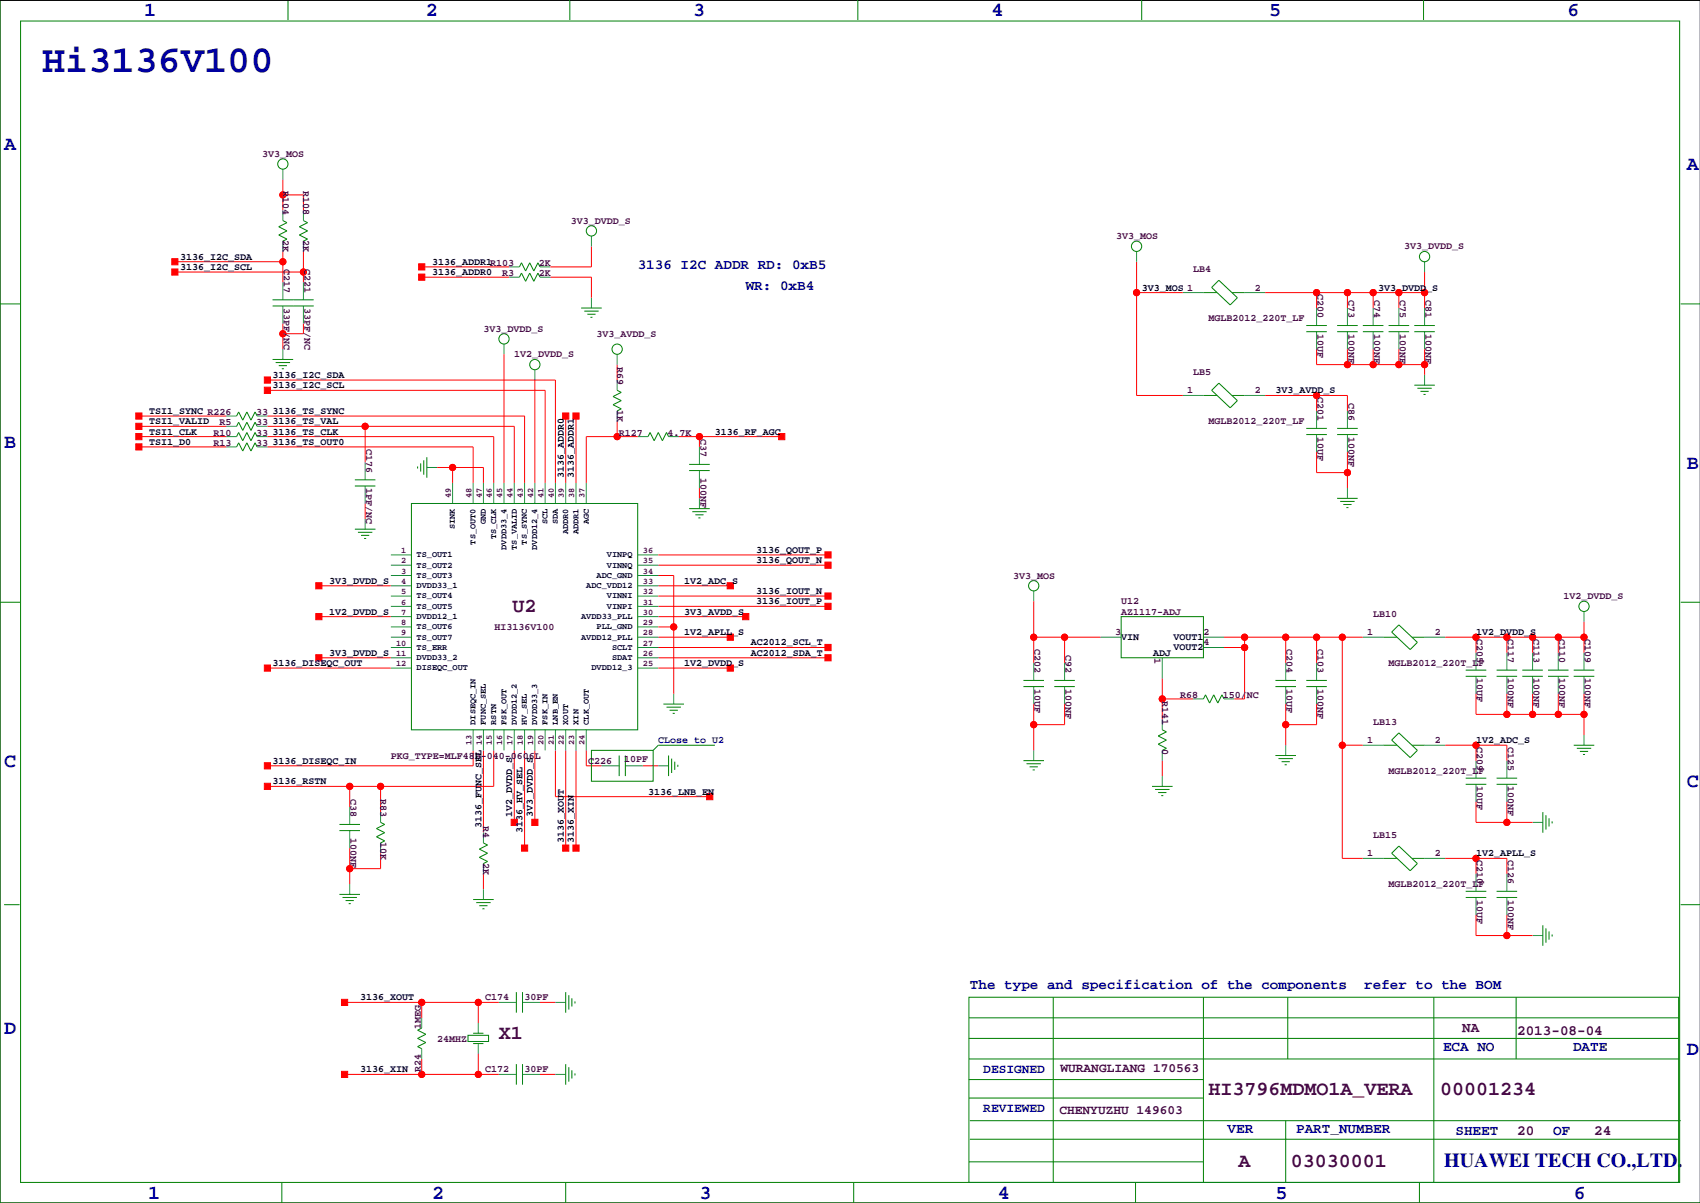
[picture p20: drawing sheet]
<svg xmlns="http://www.w3.org/2000/svg" width="420mm" height="297mm" viewBox="0 0 420 297" stroke-linecap="round" stroke-linejoin="round" font-family="sans-serif">
<defs><g id="words">
<text font-size="9.5" fill="#0000a0" x="10.4" y="17.7">Hi3136V100</text>
<g font-size="4.9" fill="#0000a0">
<text x="35.6" y="3.9">1</text>
<text x="105.2" y="3.9">2</text>
<text x="171.2" y="3.9">3</text>
<text x="244.9" y="3.9">4</text>
<text x="313.4" y="3.9">5</text>
<text x="387.1" y="3.9">6</text>
<text x="1" y="36.9">A</text>
<text x="416.6" y="42">A</text>
<text x="1" y="110.6">B</text>
<text x="416.6" y="115.7">B</text>
<text x="1" y="189.3">C</text>
<text x="416.6" y="194.4">C</text>
<text x="1" y="255.4">D</text>
<text x="416.6" y="260.5">D</text>
<text x="356.6" y="288">HUAWEI TECH CO.,LTD.</text>
<text x="36.6" y="296">1</text>
<text x="106.7" y="296">2</text>
<text x="172.7" y="296">3</text>
<text x="246.4" y="296">4</text>
<text x="315" y="296">5</text>
<text x="388.6" y="296">6</text>
</g>
<g font-size="4.9" fill="#400040">
<text x="126.6" y="151.1">U2</text>
<text x="123.2" y="256.7">X1</text>
<text x="298.5" y="270.5">HI3796MDMO1A_VERA</text>
<text x="355.6" y="270.5">00001234</text>
<text x="305.9" y="288.3">A</text>
<text x="318.8" y="288.3">03030001</text>
</g>
<g font-size="3.5" fill="#0000a0">
<text x="157.5" y="66.4">3136 I2C ADDR RD: 0xB5</text>
<text x="184.1" y="71.5">WR: 0xB4</text>
<text x="239.5" y="244.2">The type and specification of the components</text>
<text x="336.9" y="244.2">refer to the BOM</text>
<text x="356.4" y="259.4">ECA NO</text>
<text x="388.5" y="259.4">DATE</text>
<text x="303.1" y="279.7">VER</text>
<text x="320.1" y="279.7">PART_NUMBER</text>
<text x="359.4" y="280.3">SHEET</text>
<text x="383.5" y="280.3">OF</text>
</g>
<g font-size="3.5" fill="#400040">
<text x="361.1" y="254.9">NA</text>
<text x="374.6" y="255.7">2013-08-04</text>
<text x="374.6" y="280.3">20</text>
<text x="393.7" y="280.3">24</text>
</g>
<g font-size="3.2" fill="#0000a0">
<text x="242.8" y="264.9">DESIGNED</text>
<text x="242.8" y="274.5">REVIEWED</text>
</g>
<g font-size="3.2" fill="#400040">
<text x="261.9" y="264.7">WURANGLIANG 170563</text>
<text x="261.6" y="275.1">CHENYUZHU 149603</text>
</g>
<g font-size="2.5" fill="#400040">
<text x="64.8" y="38.7">3V3_MOS</text>
<text x="69.8" y="47.3" transform="rotate(90 69.8 47.3)">R104</text>
<text x="74.9" y="47.3" transform="rotate(90 74.9 47.3)">R108</text>
<text x="69.8" y="59.3" transform="rotate(90 69.8 59.3)">2K</text>
<text x="74.9" y="59.3" transform="rotate(90 74.9 59.3)">2K</text>
<text x="141" y="55.2">3V3_DVDD_S</text>
<text x="275.6" y="59">3V3_MOS</text>
<text x="133.1" y="65.6">2K</text>
<text x="346.7" y="61.6">3V3_DVDD_S</text>
<text x="70.1" y="66.3" transform="rotate(90 70.1 66.3)">C217</text>
<text x="75.2" y="66.3" transform="rotate(90 75.2 66.3)">C221</text>
<text x="124" y="68.2">R3</text>
<text x="133.1" y="68.2">2K</text>
<text x="294.6" y="67.2">LB4</text>
<text x="309.9" y="71.7">2</text>
<text x="70.1" y="76.1" transform="rotate(90 70.1 76.1)">33PF/NC</text>
<text x="75.2" y="76.1" transform="rotate(90 75.2 76.1)">33PF/NC</text>
<text x="325.3" y="72.7" transform="rotate(90 325.3 72.7)">C200</text>
<text x="333" y="74.2" transform="rotate(90 333 74.2)">C73</text>
<text x="339.3" y="74.2" transform="rotate(90 339.3 74.2)">C74</text>
<text x="345.7" y="74.2" transform="rotate(90 345.7 74.2)">C75</text>
<text x="352" y="74.2" transform="rotate(90 352 74.2)">C81</text>
<text x="119.4" y="81.9">3V3_DVDD_S</text>
<text x="147.3" y="83.2">3V3_AVDD_S</text>
<text x="298.5" y="79.4">MGLB2012_220T_LF</text>
<text x="325.3" y="82.4" transform="rotate(90 325.3 82.4)">10UF</text>
<text x="333" y="82.4" transform="rotate(90 333 82.4)">100NF</text>
<text x="339.3" y="82.4" transform="rotate(90 339.3 82.4)">100NF</text>
<text x="345.7" y="82.4" transform="rotate(90 345.7 82.4)">100NF</text>
<text x="352" y="82.4" transform="rotate(90 352 82.4)">100NF</text>
<text x="127" y="88.3">1V2_DVDD_S</text>
<text x="152.4" y="90.7" transform="rotate(90 152.4 90.7)">R69</text>
<text x="294.6" y="92.6">LB5</text>
<text x="152.4" y="101.2" transform="rotate(90 152.4 101.2)">1K</text>
<text x="293.2" y="97.1">1</text>
<text x="309.9" y="97.1">2</text>
<text x="325.3" y="98.1" transform="rotate(90 325.3 98.1)">C201</text>
<text x="333" y="99.6" transform="rotate(90 333 99.6)">C86</text>
<text x="52.7" y="107.6">R10</text>
<text x="54.2" y="105">R5</text>
<text x="63.2" y="105">33</text>
<text x="63.2" y="107.6">33</text>
<text x="63.2" y="102.5">33</text>
<text x="152.8" y="107.6">R127</text>
<text x="164.8" y="107.6">4.7K</text>
<text x="298.5" y="104.8">MGLB2012_220T_LF</text>
<text x="325.3" y="107.8" transform="rotate(90 325.3 107.8)">10UF</text>
<text x="333" y="107.8" transform="rotate(90 333 107.8)">100NF</text>
<text x="52.7" y="110.1">R13</text>
<text x="63.2" y="110.1">33</text>
<text x="90.4" y="110.8" transform="rotate(90 90.4 110.8)">C176</text>
<text x="172.9" y="108.4" transform="rotate(90 172.9 108.4)">C37</text>
<text x="172.9" y="118" transform="rotate(90 172.9 118)">100NF</text>
<text x="90.4" y="120.5" transform="rotate(90 90.4 120.5)">1PF/NC</text>
<text x="250.2" y="142.9">3V3_MOS</text>
<text x="276.9" y="149.2">U12</text>
<text x="386.1" y="147.9">1V2_DVDD_S</text>
<text x="122.1" y="155.5">HI3136V100</text>
<text x="276.9" y="151.8">AZ1117-ADJ</text>
<text x="339.1" y="152.3">LB10</text>
<text x="255.5" y="160.3" transform="rotate(90 255.5 160.3)">C202</text>
<text x="263.1" y="161.8" transform="rotate(90 263.1 161.8)">C92</text>
<text x="275.4" y="156.8">3</text>
<text x="297.2" y="156.8">2</text>
<text x="297.2" y="159.4">4</text>
<text x="317.7" y="160.3" transform="rotate(90 317.7 160.3)">C204</text>
<text x="325.3" y="160.3" transform="rotate(90 325.3 160.3)">C103</text>
<text x="337.6" y="156.8">1</text>
<text x="354.3" y="156.8">2</text>
<text x="364.7" y="157.8" transform="rotate(90 364.7 157.8)">C205</text>
<text x="372.3" y="157.8" transform="rotate(90 372.3 157.8)">C117</text>
<text x="378.7" y="157.8" transform="rotate(90 378.7 157.8)">C113</text>
<text x="385" y="157.8" transform="rotate(90 385 157.8)">C110</text>
<text x="391.4" y="157.8" transform="rotate(90 391.4 157.8)">C109</text>
<text x="285.1" y="162.4" transform="rotate(90 285.1 162.4)">1</text>
<text x="342.9" y="164.5">MGLB2012_220T_LF</text>
<text x="364.7" y="167.5" transform="rotate(90 364.7 167.5)">10UF</text>
<text x="372.3" y="167.5" transform="rotate(90 372.3 167.5)">100NF</text>
<text x="378.7" y="167.5" transform="rotate(90 378.7 167.5)">100NF</text>
<text x="385" y="167.5" transform="rotate(90 385 167.5)">100NF</text>
<text x="391.4" y="167.5" transform="rotate(90 391.4 167.5)">100NF</text>
<text x="255.5" y="170" transform="rotate(90 255.5 170)">10UF</text>
<text x="263.1" y="170" transform="rotate(90 263.1 170)">100NF</text>
<text x="287" y="173" transform="rotate(90 287 173)">R141</text>
<text x="291.5" y="172.3">R68</text>
<text x="302" y="172.3">150/NC</text>
<text x="317.7" y="170" transform="rotate(90 317.7 170)">10UF</text>
<text x="325.3" y="170" transform="rotate(90 325.3 170)">100NF</text>
<text x="339.1" y="178.9">LB13</text>
<text x="287" y="185" transform="rotate(90 287 185)">0</text>
<text x="337.6" y="183.5">1</text>
<text x="354.3" y="183.5">2</text>
<text x="364.7" y="184.4" transform="rotate(90 364.7 184.4)">C209</text>
<text x="372.3" y="184.4" transform="rotate(90 372.3 184.4)">C125</text>
<text x="96.5" y="187.3">PKG_TYPE=MLF48B-040-0606L</text>
<text x="145.2" y="188.6">C226</text>
<text x="154.1" y="188.2">10PF</text>
<text x="342.9" y="191.1">MGLB2012_220T_LF</text>
<text x="86.6" y="197.3" transform="rotate(90 86.6 197.3)">C38</text>
<text x="94" y="197.3" transform="rotate(90 94 197.3)">R83</text>
<text x="364.7" y="194.2" transform="rotate(90 364.7 194.2)">10UF</text>
<text x="372.3" y="194.2" transform="rotate(90 372.3 194.2)">100NF</text>
<text x="119.4" y="203.9" transform="rotate(90 119.4 203.9)">R4</text>
<text x="86.6" y="206.9" transform="rotate(90 86.6 206.9)">100NF</text>
<text x="94" y="207.9" transform="rotate(90 94 207.9)">10K</text>
<text x="339.1" y="206.9">LB15</text>
<text x="119.4" y="213" transform="rotate(90 119.4 213)">2K</text>
<text x="337.6" y="211.4">1</text>
<text x="354.3" y="211.4">2</text>
<text x="364.7" y="212.4" transform="rotate(90 364.7 212.4)">C210</text>
<text x="372.3" y="212.4" transform="rotate(90 372.3 212.4)">C126</text>
<text x="342.9" y="219.1">MGLB2012_220T_LF</text>
<text x="364.7" y="222.1" transform="rotate(90 364.7 222.1)">10UF</text>
<text x="372.3" y="222.1" transform="rotate(90 372.3 222.1)">100NF</text>
<text x="119.8" y="247">C174</text>
<text x="129.5" y="247">30PF</text>
<text x="103.9" y="254.1" transform="rotate(-90 103.9 254.1)">1MEG</text>
<text x="107.9" y="257.2">24MHZ</text>
<text x="103.9" y="264.7" transform="rotate(-90 103.9 264.7)">R24</text>
<text x="119.8" y="264.8">C172</text>
<text x="129.5" y="264.8">30PF</text>
</g>
<g font-size="2.5">
<text x="44.4" y="64.1">3136_I2C_SDA</text>
<text x="106.7" y="65.4">3136_ADDR1R103</text>
<text x="44.4" y="66.7">3136_I2C_SCL</text>
<text x="106.7" y="67.9">3136_ADDR0</text>
<text x="281.9" y="71.7">3V3_MOS 1</text>
<text x="340.4" y="71.7">3V3_DVDD_S</text>
<text x="67.3" y="93.3">3136_I2C_SDA</text>
<text x="67.3" y="95.9">3136_I2C_SCL</text>
<text x="315" y="97.1">3V3_AVDD_S</text>
<text x="36.8" y="104.8">TSI1_VALID</text>
<text x="36.8" y="102.2">TSI1_SYNC R226</text>
<text x="36.8" y="107.3">TSI1_CLK</text>
<text x="67.3" y="102.2">3136_TS_SYNC</text>
<text x="67.3" y="104.8">3136_TS_VAL</text>
<text x="67.3" y="107.3">3136_TS_CLK</text>
<text x="176.5" y="107.3">3136_RF_AGC</text>
<text x="36.8" y="109.8">TSI1_D0</text>
<text x="67.3" y="109.8">3136_TS_OUT0</text>
<text x="139.2" y="118" transform="rotate(-90 139.2 118)">3136_ADDR0</text>
<text x="141.7" y="118" transform="rotate(-90 141.7 118)">3136_ADDR1</text>
<text x="186.7" y="136.5">3136_QOUT_P</text>
<text x="186.7" y="139.1">3136_QOUT_N</text>
<text x="81.3" y="144.1">3V3_DVDD_S</text>
<text x="168.9" y="144.1">1V2_ADC_S</text>
<text x="186.7" y="146.7">3136_IOUT_N</text>
<text x="186.7" y="149.2">3136_IOUT_P</text>
<text x="81.3" y="151.8">1V2_DVDD_S</text>
<text x="168.9" y="151.8">3V3_AVDD_S</text>
<text x="81.3" y="161.9">3V3_DVDD_S</text>
<text x="168.9" y="156.8">1V2_APLL_S</text>
<text x="185.4" y="161.9">AC2012_SDA_T</text>
<text x="185.4" y="159.4">AC2012_SCL_T</text>
<text x="276.9" y="158">VIN</text>
<text x="284.8" y="161.9">ADJ</text>
<text x="289.8" y="158">VOUT1</text>
<text x="289.8" y="160.6">VOUT2</text>
<text x="364.5" y="156.8">1V2_DVDD_S</text>
<text x="67.3" y="164.5">3136_DISEQC_OUT</text>
<text x="168.9" y="164.5">1V2_DVDD_S</text>
<text x="364.5" y="183.5">1V2_ADC_S</text>
<text x="67.3" y="188.6">3136_DISEQC_IN</text>
<text x="67.3" y="193.7">3136_RSTN</text>
<text x="160" y="196.2">3136_LNB_EN</text>
<text x="126.5" y="201.8" transform="rotate(-90 126.5 201.8)">1V2_DVDD_S</text>
<text x="131.6" y="201.8" transform="rotate(-90 131.6 201.8)">3V3_DVDD_S</text>
<text x="118.9" y="204.3" transform="rotate(-90 118.9 204.3)">3136_FUNC_SEL</text>
<text x="129" y="205.6" transform="rotate(-90 129 205.6)">3136_HV_SEL</text>
<text x="139.2" y="208.1" transform="rotate(-90 139.2 208.1)">3136_XOUT</text>
<text x="141.7" y="208.1" transform="rotate(-90 141.7 208.1)">3136_XIN</text>
<text x="364.5" y="211.4">1V2_APLL_S</text>
<text x="88.9" y="247">3136_XOUT</text>
<text x="88.9" y="264.8">3136_XIN</text>
</g>
<text font-size="2.5" fill="#0000a0" x="162.6" y="183.5">CLose to U2</text>
<g font-size="2.1" fill="#400040">
<text x="111.3" y="123" transform="rotate(-90 111.3 123)">49</text>
<text x="116.4" y="123" transform="rotate(-90 116.4 123)">48</text>
<text x="118.9" y="123" transform="rotate(-90 118.9 123)">47</text>
<text x="121.5" y="123" transform="rotate(-90 121.5 123)">46</text>
<text x="124" y="123" transform="rotate(-90 124 123)">45</text>
<text x="126.6" y="123" transform="rotate(-90 126.6 123)">44</text>
<text x="129.1" y="123" transform="rotate(-90 129.1 123)">43</text>
<text x="131.6" y="123" transform="rotate(-90 131.6 123)">42</text>
<text x="134.2" y="123" transform="rotate(-90 134.2 123)">41</text>
<text x="136.7" y="123" transform="rotate(-90 136.7 123)">40</text>
<text x="139.3" y="123" transform="rotate(-90 139.3 123)">39</text>
<text x="141.8" y="123" transform="rotate(-90 141.8 123)">38</text>
<text x="144.3" y="123" transform="rotate(-90 144.3 123)">37</text>
<text x="99.1" y="136.6">1</text>
<text x="158.7" y="136.6">36</text>
<text x="99.1" y="139.1">2</text>
<text x="99.1" y="141.7">3</text>
<text x="158.7" y="141.7">34</text>
<text x="158.7" y="139.1">35</text>
<text x="99.1" y="144.2">4</text>
<text x="99.1" y="146.7">5</text>
<text x="99.1" y="149.3">6</text>
<text x="158.7" y="149.3">31</text>
<text x="158.7" y="146.7">32</text>
<text x="158.7" y="144.2">33</text>
<text x="99.1" y="151.8">7</text>
<text x="99.1" y="154.4">8</text>
<text x="158.7" y="154.4">29</text>
<text x="158.7" y="151.8">30</text>
<text x="97.8" y="159.4">10</text>
<text x="97.8" y="162">11</text>
<text x="99.1" y="156.9">9</text>
<text x="158.7" y="162">26</text>
<text x="158.7" y="159.4">27</text>
<text x="158.7" y="156.9">28</text>
<text x="97.8" y="164.5">12</text>
<text x="158.7" y="164.5">25</text>
<text x="116.4" y="184" transform="rotate(-90 116.4 184)">13</text>
<text x="118.9" y="184" transform="rotate(-90 118.9 184)">14</text>
<text x="121.5" y="184" transform="rotate(-90 121.5 184)">15</text>
<text x="124" y="184" transform="rotate(-90 124 184)">16</text>
<text x="126.6" y="184" transform="rotate(-90 126.6 184)">17</text>
<text x="129.1" y="184" transform="rotate(-90 129.1 184)">18</text>
<text x="131.6" y="184" transform="rotate(-90 131.6 184)">19</text>
<text x="134.2" y="184" transform="rotate(-90 134.2 184)">20</text>
<text x="136.7" y="184" transform="rotate(-90 136.7 184)">21</text>
<text x="139.3" y="184" transform="rotate(-90 139.3 184)">22</text>
<text x="141.8" y="184" transform="rotate(-90 141.8 184)">23</text>
<text x="144.3" y="184" transform="rotate(-90 144.3 184)">24</text>
</g>
<g font-size="2.1">
<text x="112.4" y="130.7" transform="rotate(-90 112.4 130.7)">SINK</text>
<text x="120" y="129.4" transform="rotate(-90 120 129.4)">GND</text>
<text x="135.2" y="129.4" transform="rotate(-90 135.2 129.4)">SCL</text>
<text x="137.8" y="129.4" transform="rotate(-90 137.8 129.4)">SDA</text>
<text x="140.3" y="131.9" transform="rotate(-90 140.3 131.9)">ADDR0</text>
<text x="142.8" y="131.9" transform="rotate(-90 142.8 131.9)">ADDR1</text>
<text x="145.4" y="129.4" transform="rotate(-90 145.4 129.4)">AGC</text>
<text x="102.9" y="137.6">TS_OUT1</text>
<text x="117.4" y="134.5" transform="rotate(-90 117.4 134.5)">TS_OUT0</text>
<text x="122.5" y="133.2" transform="rotate(-90 122.5 133.2)">TS_CLK</text>
<text x="125.1" y="135.7" transform="rotate(-90 125.1 135.7)">DVDD33_4</text>
<text x="127.6" y="135.7" transform="rotate(-90 127.6 135.7)">TS_VALID</text>
<text x="130.1" y="134.5" transform="rotate(-90 130.1 134.5)">TS_SYNC</text>
<text x="132.7" y="135.7" transform="rotate(-90 132.7 135.7)">DVDD12_4</text>
<text x="149.9" y="137.6">VINPQ</text>
<text x="102.9" y="140.2">TS_OUT2</text>
<text x="102.9" y="142.7">TS_OUT3</text>
<text x="147.3" y="142.7">ADC_GND</text>
<text x="149.9" y="140.2">VINNQ</text>
<text x="102.9" y="145.2">DVDD33_1</text>
<text x="102.9" y="147.8">TS_OUT4</text>
<text x="144.8" y="145.2">ADC_VDD12</text>
<text x="149.9" y="147.8">VINNI</text>
<text x="102.9" y="150.3">TS_OUT5</text>
<text x="102.9" y="152.9">DVDD12_1</text>
<text x="102.9" y="155.4">TS_OUT6</text>
<text x="143.5" y="152.9">AVDD33_PLL</text>
<text x="147.3" y="155.4">PLL_GND</text>
<text x="149.9" y="150.3">VINPI</text>
<text x="102.9" y="157.9">TS_OUT7</text>
<text x="102.9" y="160.5">TS_ERR</text>
<text x="143.5" y="157.9">AVDD12_PLL</text>
<text x="151.1" y="160.5">SCLT</text>
<text x="102.9" y="163">DVDD33_2</text>
<text x="102.9" y="165.6">DISEQC_OUT</text>
<text x="146" y="165.6">DVDD12_3</text>
<text x="151.1" y="163">SDAT</text>
<text x="117.4" y="178.9" transform="rotate(-90 117.4 178.9)">DISEQC_IN</text>
<text x="120" y="178.9" transform="rotate(-90 120 178.9)">FUNC_SEL</text>
<text x="122.5" y="178.9" transform="rotate(-90 122.5 178.9)">RSTN</text>
<text x="125.1" y="178.9" transform="rotate(-90 125.1 178.9)">FSK_OUT</text>
<text x="127.6" y="178.9" transform="rotate(-90 127.6 178.9)">DVDD12_2</text>
<text x="130.1" y="178.9" transform="rotate(-90 130.1 178.9)">HV_SEL</text>
<text x="132.7" y="178.9" transform="rotate(-90 132.7 178.9)">DVDD33_3</text>
<text x="135.2" y="178.9" transform="rotate(-90 135.2 178.9)">FSK_IN</text>
<text x="137.8" y="178.9" transform="rotate(-90 137.8 178.9)">LNB_EN</text>
<text x="140.3" y="178.9" transform="rotate(-90 140.3 178.9)">XOUT</text>
<text x="142.8" y="178.9" transform="rotate(-90 142.8 178.9)">XIN</text>
<text x="145.4" y="178.9" transform="rotate(-90 145.4 178.9)">CLK_OUT</text>
</g>
</g></defs>
<path d="M419.9 .1h-419.9v296.9h419.9" fill="none" stroke="#000" stroke-width=".25"/>
<g fill="none" stroke="#008080" stroke-width=".25">
<path d="M69.8 41.8v2.5M69.8 51.9v2.6M69.8 59.5v2.6M74.9 51.9v2.6M74.9 59.5v2.6M146 58.3v2.5M69.8 69.7v4.3M69.8 75.6v4.3M74.9 69.7v4.3M74.9 75.6v4.3M125.7 65.9h2.6M125.7 68.4h2.6"/>
<path d="M133.3 65.9h2.6M133.3 68.4h2.6M146 73.5v2.6M280.7 62.1v2.5M292.1 72.2h5.1M307.3 72.2h5.1M325.1 76.1v4.3M332.7 76.1v4.3M339.1 76.1v4.3M345.4 76.1v4.3M351.8 64.6v2.6M351.8 76.1v4.3"/>
<path d="M69.8 86.2v2.6M124.5 84.9v2.6M132.1 91.3v2.5M152.4 87.5v2.5M152.4 93.8v2.6M292.1 97.6h5.1M307.3 97.6h5.1M325.1 81.9v4.3M332.7 81.9v4.3M339.1 81.9v4.3M345.4 81.9v4.3M351.8 81.9v4.3"/>
<path d="M351.8 92.6v2.5M55.9 102.7h2.5M55.9 110.3h2.5M55.9 107.8h2.5M55.9 105.3h2.5M63.5 102.7h2.5M63.5 110.3h2.5M63.5 107.8h2.5M63.5 105.3h2.5M90.2 114.2v4.3M105.4 115.4h2.5M111.8 119.2v5.1"/>
<path d="M116.8 119.2v5.1M119.4 119.2v5.1M121.9 119.2v5.1M124.5 119.2v5.1M127 119.2v5.1M129.5 119.2v5.1M132.1 119.2v5.1M134.6 119.2v5.1M137.2 119.2v5.1M139.7 119.2v5.1M142.2 119.2v5.1M144.8 119.2v5.1"/>
<path d="M152.4 101.5v2.5M157.5 107.8h2.5M165.1 107.8h2.5M172.7 110.3v4.4M172.7 116.2v4.3M325.1 101.5v4.3M325.1 107.3v4.3M332.7 101.5v4.3M332.7 107.3v4.3M90.2 120v4.3M90.2 128.1v2.6M96.5 137h5.1"/>
<path d="M96.5 139.6h5.1M157.5 137h5.1M157.5 139.6h5.1M172.7 123v2.6M332.7 120.5v2.5M96.5 157.3h5.1M96.5 159.9h5.1M96.5 142.1h5.1M96.5 144.6h5.1M96.5 147.2h5.1M96.5 149.7h5.1M96.5 152.3h5.1"/>
<path d="M96.5 154.8h5.1M157.5 157.3h5.1M157.5 159.9h5.1M157.5 142.1h5.1M157.5 144.6h5.1M157.5 147.2h5.1M157.5 149.7h5.1M157.5 152.3h5.1M157.5 154.8h5.1M255.3 145.9v2.5M271.8 157.3h5.1M297.2 157.3h5.1"/>
<path d="M297.2 159.9h5.1M336.5 157.3h5.1M351.8 157.3h5.1M391.2 151v2.5M96.5 162.4h5.1M96.5 165h5.1M157.5 162.4h5.1M157.5 165h5.1M166.4 171.3v2.5M255.3 163.7v4.3M255.3 169.5v4.3M262.9 163.7v4.3"/>
<path d="M262.9 169.5v4.3M287 162.4v5.1M287 177.7v2.5M294.6 172.6h2.6M302.3 172.6h2.5M317.5 163.7v4.3M317.5 169.5v4.3M325.1 163.7v4.3M325.1 169.5v4.3M364.5 161.1v4.4M364.5 167v4.3M372.1 161.1v4.4"/>
<path d="M372.1 167v4.3M378.5 161.1v4.4M378.5 167v4.3M384.8 161.1v4.4M384.8 167v4.3M391.2 161.1v4.4M391.2 167v4.3M86.4 199.2v4.4M116.8 180.2v5.1M119.4 180.2v5.1M121.9 180.2v5.1M124.5 180.2v5.1"/>
<path d="M127 180.2v5.1M129.5 180.2v5.1M132.1 180.2v5.1M134.6 180.2v5.1M137.2 180.2v5.1M139.7 180.2v5.1M142.2 180.2v5.1M144.8 180.2v5.1M148.6 189.1h4.3M154.4 189.1h4.3M162.6 189.1h2.5M255.3 185.3v2.5"/>
<path d="M287 185.3v2.5M287 191.6v2.6M317.5 184v2.5M336.5 184h5.1M351.8 184h5.1M364.5 187.8v4.3M364.5 193.7v4.3M372.1 187.8v4.3M372.1 193.7v4.3M391.2 181.5v2.5M86.4 205.1v4.3M86.4 218.3v2.5"/>
<path d="M94 200.5v2.6M94 208.1v2.6M119.4 205.6v2.5M119.4 213.2v2.6M119.4 219.6v2.5M336.5 211.9h5.1M351.8 211.9h5.1M364.5 215.8v4.3M372.1 215.8v4.3M378.5 203.1h2.5M364.5 221.6v4.3M372.1 221.6v4.3"/>
<path d="M378.5 231h2.5M104.1 251.3v2.6M104.1 258.9v2.6M118.1 252.6v2.5M118.1 257.7v2.5M123.2 247.5h4.3M129 247.5h4.3M137.2 247.5h2.5M123.2 265.3h4.3M129 265.3h4.3M137.2 265.3h2.5"/>
</g>
<g fill="none" stroke="#008000" stroke-width=".25">
<path d="M0 -.1v297.1h419.9M71.1 0v4.9M140.7 0v4.9M211.8 0v4.9M281.9 0v4.9M351.5 0v4.9M5.1 5.2h409.7v286.8h-409.7zM69.8 54.5l1.1 .5-2.1 1 2.1 1-2.1 1 2.1 1-1.1 .5M74.9 54.5l1 .5-2 1 2 1-2 1 2 1-1 .5M0 75h5.1M67.3 74h10.2M67.3 75.6h10.2"/>
<path d="M128.3 65.9l.5-1 1 2 1-2 1 2 1-2 .5 1M128.3 68.4l.5-1 1 2.1 1-2.1 1 2.1 1-2.1 .5 1M143.5 76.1h5.1M144.3 76.8h3.5M145 77.6h2.1M145.8 78.3h.5M297.2 72.2h3.3M301 69.2l4.6 4.3-1.8 1.8-4.6-4.3zM304.3 72.2h3M415 75h4.9M67.3 88.8h5.1M68.1 89.5h3.5"/>
<path d="M68.8 90.3h2.1M69.6 91h.5M152.4 96.4l1 .5-2 1 2 1-2 1 2 1.1-1 .5M297.2 97.6h3.3M301 94.6l4.6 4.3-1.8 1.8-4.6-4.3zM304.3 97.6h3M322.6 80.4h5.1M322.6 81.9h5.1M330.2 80.4h5.1M330.2 81.9h5.1M336.5 80.4h5.1M336.5 81.9h5.1"/>
<path d="M342.9 80.4h5.1M342.9 81.9h5.1M349.2 95.1h5.1M349.2 80.4h5.1M349.2 81.9h5.1M350 95.9h3.6M350.8 96.6h2M351.5 97.4h.5M58.4 102.7l.5-1 1 2 1.1-2 1 2 1-2 .5 1M58.4 110.3l.5-1 1 2.1 1.1-2.1 1 2.1 1-2.1 .5 1M58.4 107.8l.5-1 1 2 1.1-2 1 2 1-2 .5 1M58.4 105.3l.5-1 1 2 1.1-2 1 2 1-2 .5 1"/>
<path d="M87.6 118.5h5.1M103.1 115.2v.5M103.9 114.4v2M104.6 113.7v3.5M105.4 112.9v5.1M160 107.8l.5-1 1 2 1.1-2 1 2 1-2 .5 1M170.2 114.7h5.1M170.2 116.2h5.1M322.6 105.8h5.1M322.6 107.3h5.1M330.2 105.8h5.1M330.2 107.3h5.1"/>
<path d="M87.6 120h5.1M87.6 130.7h5.1M88.4 131.4h3.5M89.2 132.2h2M89.9 133h.5M101.6 124.3h55.9v55.9h-55.9zM170.2 125.6h5.1M170.9 126.4h3.6M171.7 127.1h2M172.5 127.9h.5M330.2 123h5.1M331 123.8h3.5"/>
<path d="M331.7 124.6h2.1M332.5 125.3h.5M0 148.7h5.1M276.9 152.3h20.3v10.1h-20.3zM341.6 157.3h3.3M343.7 156.1l1.7-1.8 4.6 4.3-1.8 1.8zM348.7 157.3h3.1M415 148.7h4.9M163.8 173.8h5.1M164.6 174.6h3.5M165.4 175.4h2M166.1 176.1h.5"/>
<path d="M252.7 168h5.1M252.7 169.5h5.1M260.3 168h5.1M260.3 169.5h5.1M297.2 172.6l.5-1 1 2 1-2 1 2 1.1-2 .5 1M315 168h5M315 169.5h5M322.6 168h5.1M322.6 169.5h5.1M361.9 165.5h5.1M361.9 167h5.1M369.6 165.5h5"/>
<path d="M369.6 167h5M375.9 165.5h5.1M375.9 167h5.1M382.3 165.5h5M382.3 167h5M388.6 165.5h5.1M388.6 167h5.1M146 185.3h15.3v7.6h-15.3zM152.9 186.5v5.1M154.4 186.5v5.1M165.1 186.5v5.1M165.9 187.3v3.6"/>
<path d="M166.6 188.1v2M167.4 188.8v.5M176.5 184h-13.9l-1.3 1.3M252.7 187.8h5.1M253.5 188.6h3.5M254.3 189.3h2M255 190.1h.5M284.5 194.2h5.1M285.2 194.9h3.6M286 195.7h2M286.8 196.5h.5M287 180.2l1 .5-2 1 2 1-2 1.1 2 1-1 .5"/>
<path d="M315 186.5h5M315.7 187.3h3.6M316.5 188.1h2M317.2 188.8h.6M341.6 184h3.3M343.7 182.7l1.7-1.7 4.6 4.3-1.8 1.8zM348.7 184h3.1M361.9 192.1h5.1M361.9 193.7h5.1M369.6 192.1h5M369.6 193.7h5M388.6 184h5.1"/>
<path d="M389.4 184.8h3.5M390.1 185.5h2.1M390.9 186.3h.5M83.8 203.6h5.1M83.8 205.1h5.1M94 203.1l1 .5-2 1 2 1-2 1 2 1-1 .5M119.4 208.1l1 .5-2 1.1 2 1-2 1 2 1-1 .5M341.6 211.9h3.3M343.7 210.7l1.7-1.8 4.6 4.3-1.8 1.8zM348.7 211.9h3.1M381 200.5v5.1M381.8 201.3v3.5"/>
<path d="M382.5 202v2.1M383.3 202.8v.5M1 223.4h3.8M83.8 220.8h5.1M84.6 221.6h3.5M85.3 222.4h2.1M86.1 223.1h.5M116.8 222.1h5.1M117.6 222.9h3.6M118.4 223.6h2M119.1 224.4h.5M361.9 220.1h5.1"/>
<path d="M361.9 221.6h5.1M369.6 220.1h5M369.6 221.6h5M381 228.5v5M381.8 229.2v3.6M382.5 230v2M383.3 230.7v.6M415 223.4h4.9M104.1 253.9l-1 .5 2.1 1-2.1 1 2.1 1-2.1 1 1 .5M115.6 255.6h5v1.6h-5zM116.8 257.7h2.6M116.8 255.1h2.6"/>
<path d="M127.5 245v5M129 245v5M139.7 245v5M140.5 245.7v3.6M141.2 246.5v2M142 247.3v.5M239.3 246.2h175.2v45.8h-175.2zM239.3 251.3h175.2M239.3 256.4h175.2M260.1 246.2v45.8M297.2 246.2v45.8M318 246.2v15.3"/>
<path d="M354.1 246.2v45.8M374.4 246.2v15.3M127.5 262.7v5.1M129 262.7v5.1M139.7 262.7v5.1M140.5 263.5v3.6M141.2 264.3v2M142 265v.5M239.3 266.6h57.9M239.3 261.5h175.2M239.3 271.1h57.9M239.5 276.7h175.5"/>
<path d="M317.5 276.7v15.3M69.6 292v5M139.7 292v5M210.8 292v5M239.3 286.9h57.9M239.5 281.3h175M280.4 292v5M350.5 292v5M383.5 287.4h.1"/>
<circle cx="69.8" cy="40.5" r="1.27"/>
<circle cx="146" cy="57" r="1.27"/>
<circle cx="280.7" cy="60.8" r="1.27"/>
<circle cx="351.8" cy="63.4" r="1.27"/>
<circle cx="124.5" cy="83.7" r="1.27"/>
<circle cx="132.1" cy="90" r="1.27"/>
<circle cx="152.4" cy="86.2" r="1.27"/>
<circle cx="255.3" cy="144.6" r="1.27"/>
<circle cx="391.2" cy="149.7" r="1.27"/>
</g>
<g fill="none" stroke="#f00" stroke-width=".25">
<path d="M69.8 44.3v7.6M69.8 48.1h5.1v3.8M43.2 64.6h26.6M43.2 67.2h31.7M69.8 62.1v7.6M69.8 79.9v6.3M74.9 62.1v7.6M74.9 79.9v2.5h-5.1M104.1 68.4h21.6M104.1 65.9h21.6M135.9 68.4h10.1v5.1M146 60.8v5.1h-10.1"/>
<path d="M280.7 64.6v33h11.4M280.7 72.2h11.4M312.4 72.2h39.4M325.1 72.2v3.9M332.7 72.2v3.9M339.1 72.2v3.9M345.4 72.2v3.9M351.8 67.2v8.9M66 93.8h71.2v25.4M66 96.4h68.6v22.8M124.5 87.5v31.7M132.1 93.8v25.4"/>
<path d="M152.4 90v3.8M312.4 97.6h20.3v3.9M325.1 86.2v3.8h26.7M325.1 97.6v3.9M332.7 86.2v3.8M339.1 86.2v3.8M345.4 86.2v3.8M351.8 86.2v6.4M34.3 110.3h21.6M34.3 107.8h21.6M34.3 102.7h21.6M34.3 105.3h21.6"/>
<path d="M66 110.3h50.8v8.9M66 107.8h55.9v11.4M66 102.7h63.5v16.5M66 105.3h61v13.9M90.2 105.3v8.9M107.9 115.4h11.5v3.8M111.8 115.4v3.8M139.7 102.7v16.5M142.2 102.7v16.5M152.4 104v3.8M157.5 107.8h-12.7v11.4M167.6 107.8h25.4"/>
<path d="M172.7 107.8v2.5M325.1 111.6v5.1h7.6M332.7 111.6v8.9M90.2 124.3v3.8M162.6 137h41.9M162.6 139.6h41.9M172.7 120.5v2.5M78.7 152.3h17.8M78.7 144.6h17.8M162.6 157.3h17.7M162.6 159.9h41.9M162.6 152.3h21.5"/>
<path d="M162.6 142.1h3.8v29.2M162.6 154.8h3.8M162.6 144.6h17.7M162.6 149.7h41.9M162.6 147.2h41.9M255.3 157.3h16.5M255.3 148.4v15.3M262.9 157.3v6.4M302.3 157.3h34.2M302.3 159.9h5M307.3 157.3v15.3h-2.5M317.5 157.3v6.4"/>
<path d="M325.1 157.3v6.4M331.5 157.3v54.6h5M356.9 157.3h34.3M364.5 157.3v3.8M372.1 157.3v3.8M378.5 157.3v3.8M384.8 157.3v3.8M391.2 153.5v7.6M66 165h30.5M78.7 162.4h17.8M162.6 165h17.7M162.6 162.4h41.9"/>
<path d="M255.3 173.8v11.5M262.9 173.8v5.1h-7.6M287 172.6h7.6M287 167.5v10.2M317.5 173.8v10.2M325.1 173.8v5.1h-7.6M364.5 171.3v5.1h26.7M372.1 171.3v5.1M378.5 171.3v5.1M384.8 171.3v5.1M391.2 171.3v10.2M86.4 194.2v5"/>
<path d="M94 194.2v6.3M116.8 185.3v3.8h-50.8M119.4 185.3v20.3M121.9 185.3v8.9h-55.9M127 185.3v17.8M129.5 185.3v24.1M132.1 185.3v17.8M137.2 185.3v11.4h38.1M139.7 185.3v24.1M142.2 185.3v24.1M144.8 185.3v3.8h3.8M158.7 189.1h3.9"/>
<path d="M287 187.8v3.8M331.5 184h5M356.9 184h15.2v3.8M364.5 184v3.8M364.5 198v5.1h14M372.1 198v5.1M86.4 209.4v8.9M94 210.7v3.8h-7.6M119.4 215.8v3.8M356.9 211.9h15.2v3.9M364.5 211.9v3.9M364.5 225.9v5.1h14"/>
<path d="M372.1 225.9v5.1M85.1 247.5h38.1M104.1 247.5v3.8M118.1 247.5v5.1M133.3 247.5h3.9M85.1 265.3h38.1M104.1 261.5v3.8M118.1 260.2v5.1M133.3 265.3h3.9"/>
<circle cx="69.9" cy="48.1" r=".76"/>
<circle cx="69.9" cy="64.6" r=".76"/>
<circle cx="74.9" cy="67.2" r=".76"/>
<circle cx="280.7" cy="72.2" r=".76"/>
<circle cx="325.1" cy="72.2" r=".76"/>
<circle cx="332.7" cy="72.2" r=".76"/>
<circle cx="339.1" cy="72.2" r=".76"/>
<circle cx="345.4" cy="72.2" r=".76"/>
<circle cx="351.8" cy="72.2" r=".76"/>
<circle cx="69.9" cy="82.4" r=".76"/>
<circle cx="325.1" cy="97.6" r=".76"/>
<circle cx="332.7" cy="90" r=".76"/>
<circle cx="339.1" cy="90" r=".76"/>
<circle cx="345.4" cy="90" r=".76"/>
<circle cx="351.8" cy="90" r=".76"/>
<circle cx="90.2" cy="105.3" r=".76"/>
<circle cx="111.8" cy="115.4" r=".76"/>
<circle cx="152.4" cy="107.8" r=".76"/>
<circle cx="172.7" cy="107.8" r=".76"/>
<circle cx="332.7" cy="116.7" r=".76"/>
<circle cx="166.4" cy="154.8" r=".76"/>
<circle cx="255.3" cy="157.3" r=".76"/>
<circle cx="262.9" cy="157.3" r=".76"/>
<circle cx="307.3" cy="157.3" r=".76"/>
<circle cx="307.3" cy="159.9" r=".76"/>
<circle cx="317.5" cy="157.3" r=".76"/>
<circle cx="325.1" cy="157.3" r=".76"/>
<circle cx="331.5" cy="157.3" r=".76"/>
<circle cx="364.5" cy="157.3" r=".76"/>
<circle cx="372.1" cy="157.3" r=".76"/>
<circle cx="378.5" cy="157.3" r=".76"/>
<circle cx="384.8" cy="157.3" r=".76"/>
<circle cx="391.2" cy="157.3" r=".76"/>
<circle cx="255.3" cy="178.9" r=".76"/>
<circle cx="287" cy="172.6" r=".76"/>
<circle cx="317.5" cy="178.9" r=".76"/>
<circle cx="372.1" cy="176.4" r=".76"/>
<circle cx="378.5" cy="176.4" r=".76"/>
<circle cx="384.8" cy="176.4" r=".76"/>
<circle cx="391.2" cy="176.4" r=".76"/>
<circle cx="86.4" cy="194.2" r=".76"/>
<circle cx="94" cy="194.2" r=".76"/>
<circle cx="331.5" cy="184" r=".76"/>
<circle cx="364.5" cy="184" r=".76"/>
<circle cx="86.4" cy="214.5" r=".76"/>
<circle cx="364.5" cy="211.9" r=".76"/>
<circle cx="372.1" cy="203.1" r=".76"/>
<circle cx="372.1" cy="231" r=".76"/>
<circle cx="104.1" cy="247.5" r=".76"/>
<circle cx="118.1" cy="247.5" r=".76"/>
<circle cx="104.1" cy="265.3" r=".76"/>
<circle cx="118.1" cy="265.3" r=".76"/>
</g>
<g fill="#f00" stroke="#f00" stroke-width=".25">
<path d="M103.4 67.7h1.5v1.5h-1.5z" fill-rule="evenodd"/>
<path d="M103.4 65.1h1.5v1.6h-1.5z" fill-rule="evenodd"/>
<path d="M192.3 107h1.5v1.6h-1.5z" fill-rule="evenodd"/>
<path d="M78 151.5h1.5v1.5h-1.5z" fill-rule="evenodd"/>
<path d="M65.3 164.2h1.5v1.5h-1.5z" fill-rule="evenodd"/>
<path d="M138.9 208.6h1.6v1.6h-1.6z" fill-rule="evenodd"/>
<path d="M141.5 208.6h1.5v1.6h-1.5z" fill-rule="evenodd"/>
<path d="M84.3 264.5h1.6v1.6h-1.6z" fill-rule="evenodd"/>
<path d="M84.3 246.7h1.6v1.6h-1.6z" fill-rule="evenodd"/>
<path d="M174.5 195.9h1.5v1.6h-1.5z" fill-rule="evenodd"/>
<path d="M65.3 188.3h1.5v1.6h-1.5z" fill-rule="evenodd"/>
<path d="M128.8 208.6h1.5v1.6h-1.5z" fill-rule="evenodd"/>
<path d="M78 143.9h1.5v1.5h-1.5z" fill-rule="evenodd"/>
<path d="M78 161.7h1.5v1.5h-1.5z" fill-rule="evenodd"/>
<path d="M126.2 202.3h1.6v1.5h-1.6z" fill-rule="evenodd"/>
<path d="M131.3 202.3h1.5v1.5h-1.5z" fill-rule="evenodd"/>
<path d="M179.6 164.2h1.5v1.5h-1.5z" fill-rule="evenodd"/>
<path d="M183.4 151.5h1.5v1.5h-1.5z" fill-rule="evenodd"/>
<path d="M179.6 143.9h1.5v1.5h-1.5z" fill-rule="evenodd"/>
<path d="M203.7 136.3h1.5v1.5h-1.5z" fill-rule="evenodd"/>
<path d="M203.7 138.8h1.5v1.5h-1.5z" fill-rule="evenodd"/>
<path d="M203.7 159.1h1.5v1.5h-1.5z" fill-rule="evenodd"/>
<path d="M203.7 161.7h1.5v1.5h-1.5z" fill-rule="evenodd"/>
<path d="M42.4 63.9h1.5v1.5h-1.5z" fill-rule="evenodd"/>
<path d="M42.4 66.4h1.5v1.5h-1.5z" fill-rule="evenodd"/>
<path d="M33.5 107h1.6v1.6h-1.6z" fill-rule="evenodd"/>
<path d="M33.5 109.6h1.6v1.5h-1.6z" fill-rule="evenodd"/>
<path d="M65.3 193.4h1.5v1.5h-1.5z" fill-rule="evenodd"/>
<path d="M33.5 102h1.6v1.5h-1.6z" fill-rule="evenodd"/>
<path d="M179.6 156.6h1.5v1.5h-1.5z" fill-rule="evenodd"/>
<path d="M33.5 104.5h1.6v1.5h-1.6z" fill-rule="evenodd"/>
<path d="M65.3 95.6h1.5v1.5h-1.5z" fill-rule="evenodd"/>
<path d="M65.3 93.1h1.5v1.5h-1.5z" fill-rule="evenodd"/>
<path d="M138.9 102h1.6v1.5h-1.6z" fill-rule="evenodd"/>
<path d="M141.5 102h1.5v1.5h-1.5z" fill-rule="evenodd"/>
<path d="M203.7 149h1.5v1.5h-1.5z" fill-rule="evenodd"/>
<path d="M203.7 146.4h1.5v1.5h-1.5z" fill-rule="evenodd"/>
<circle cx="372.1" cy="176.4" r=".76"/>
<circle cx="378.5" cy="176.4" r=".76"/>
<circle cx="384.8" cy="176.4" r=".76"/>
<circle cx="391.2" cy="176.4" r=".76"/>
<circle cx="372.1" cy="231" r=".76"/>
<circle cx="372.1" cy="203.1" r=".76"/>
<circle cx="331.5" cy="184" r=".76"/>
<circle cx="331.5" cy="157.3" r=".76"/>
<circle cx="325.1" cy="157.3" r=".76"/>
<circle cx="307.3" cy="159.9" r=".76"/>
<circle cx="307.3" cy="157.3" r=".76"/>
<circle cx="317.5" cy="157.3" r=".76"/>
<circle cx="317.5" cy="178.9" r=".76"/>
<circle cx="287" cy="172.6" r=".76"/>
<circle cx="255.3" cy="178.9" r=".76"/>
<circle cx="255.3" cy="157.3" r=".76"/>
<circle cx="262.9" cy="157.3" r=".76"/>
<circle cx="332.7" cy="116.7" r=".76"/>
<circle cx="351.8" cy="90" r=".76"/>
<circle cx="345.4" cy="90" r=".76"/>
<circle cx="339.1" cy="90" r=".76"/>
<circle cx="332.7" cy="90" r=".76"/>
<circle cx="152.4" cy="107.8" r=".76"/>
<circle cx="172.7" cy="107.8" r=".76"/>
<circle cx="166.4" cy="154.8" r=".76"/>
<circle cx="86.4" cy="214.5" r=".76"/>
<circle cx="111.8" cy="115.4" r=".76"/>
<circle cx="69.9" cy="48.1" r=".76"/>
<circle cx="69.9" cy="82.4" r=".76"/>
<circle cx="118.1" cy="265.3" r=".76"/>
<circle cx="104.1" cy="265.3" r=".76"/>
<circle cx="118.1" cy="247.5" r=".76"/>
<circle cx="104.1" cy="247.5" r=".76"/>
<circle cx="280.7" cy="72.2" r=".76"/>
<circle cx="364.5" cy="184" r=".76"/>
<circle cx="364.5" cy="211.9" r=".76"/>
<circle cx="325.1" cy="97.6" r=".76"/>
<circle cx="345.4" cy="72.2" r=".76"/>
<circle cx="339.1" cy="72.2" r=".76"/>
<circle cx="332.7" cy="72.2" r=".76"/>
<circle cx="325.1" cy="72.2" r=".76"/>
<circle cx="351.8" cy="72.2" r=".76"/>
<circle cx="364.5" cy="157.3" r=".76"/>
<circle cx="372.1" cy="157.3" r=".76"/>
<circle cx="384.8" cy="157.3" r=".76"/>
<circle cx="378.5" cy="157.3" r=".76"/>
<circle cx="391.2" cy="157.3" r=".76"/>
<circle cx="69.9" cy="64.6" r=".76"/>
<circle cx="74.9" cy="67.2" r=".76"/>
<circle cx="94" cy="194.2" r=".76"/>
<circle cx="86.4" cy="194.2" r=".76"/>
<circle cx="90.2" cy="105.3" r=".76"/>
</g>
<use href="#words"/>
</svg>
